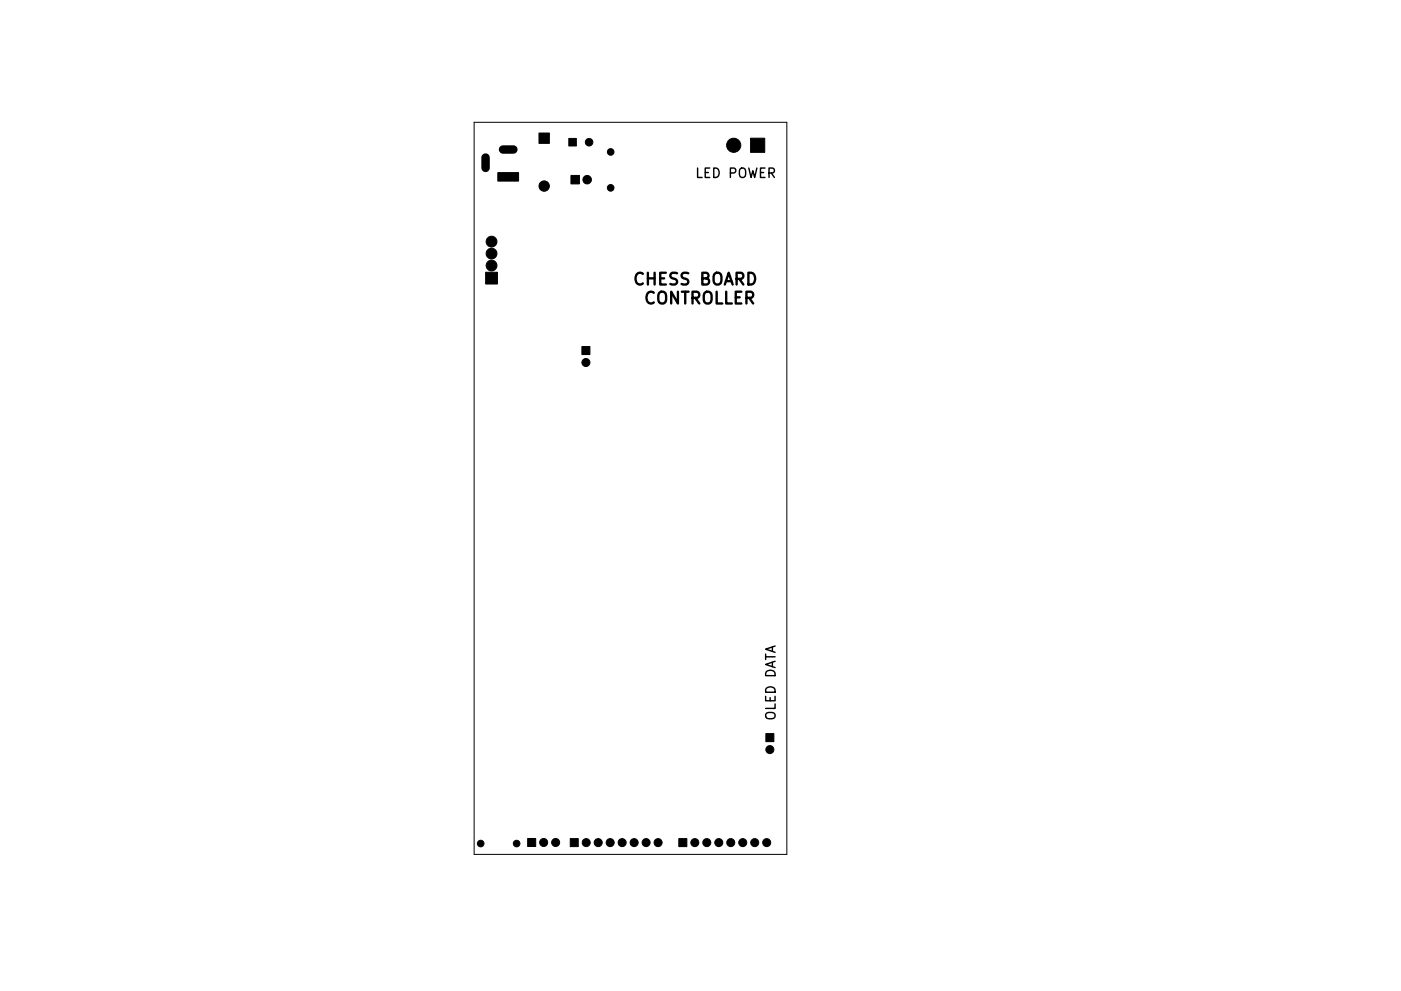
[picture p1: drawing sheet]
<svg xmlns="http://www.w3.org/2000/svg" width="297mm" height="210mm" viewBox="0 0 297 210" stroke-linecap="round" stroke-linejoin="round" font-family="sans-serif">
<defs><g id="words">
<g font-size="3.5">
<text x="135" y="60.5">CHESS BOARD</text>
<text x="136.3" y="64.5">CONTROLLER</text>
</g>
<g font-size="2.8">
<text x="147.6" y="37.7">LED POWER</text>
<text x="164.4" y="153" transform="rotate(-90 164.4 153)">OLED DATA</text>
</g>
</g></defs>
<path d="M100.5 25.9h66.3v155.4h-66.3z" fill="none" stroke="#000" stroke-width=".21"/>
<g fill="#000" stroke="#000" stroke-width=".21">
<path d="M105.5 36.6h4.4v1.8h-4.4zM114.3 28.2h2.2v2.2h-2.2zM120.6 29.4h1.6v1.6h-1.6zM121.1 37.2h1.7v1.8h-1.7zM159.1 29.3h3v3h-3zM103 57.8h2.5v2.5h-2.5zM123.4 73.5h1.7v1.7h-1.7zM162.4 155.6h1.7v1.7h-1.7zM111.9 177.9h1.7v1.7h-1.7zM120.9 177.9h1.7v1.7h-1.7zM143.9 177.9h1.7v1.7h-1.7z"/>
<circle cx="115.4" cy="39.5" r="1.1"/>
<circle cx="124.5" cy="38.1" r=".9"/>
<circle cx="124.9" cy="30.2" r=".8"/>
<circle cx="129.5" cy="32.2" r=".7"/>
<circle cx="129.5" cy="39.9" r=".7"/>
<circle cx="155.6" cy="30.8" r="1.5"/>
<circle cx="104.2" cy="56.3" r="1.14"/>
<circle cx="104.2" cy="53.8" r="1.14"/>
<circle cx="104.2" cy="51.3" r="1.14"/>
<circle cx="124.2" cy="76.9" r=".85"/>
<circle cx="163.2" cy="159" r=".85"/>
<circle cx="101.9" cy="179" r=".7"/>
<circle cx="109.5" cy="179" r=".7"/>
<circle cx="115.3" cy="178.7" r=".85"/>
<circle cx="117.8" cy="178.7" r=".85"/>
<circle cx="124.3" cy="178.8" r=".85"/>
<circle cx="126.8" cy="178.8" r=".85"/>
<circle cx="129.4" cy="178.8" r=".85"/>
<circle cx="131.9" cy="178.8" r=".85"/>
<circle cx="134.4" cy="178.8" r=".85"/>
<circle cx="137" cy="178.8" r=".85"/>
<circle cx="139.5" cy="178.8" r=".85"/>
<circle cx="147.3" cy="178.8" r=".85"/>
<circle cx="149.9" cy="178.8" r=".85"/>
<circle cx="152.4" cy="178.8" r=".85"/>
<circle cx="154.9" cy="178.8" r=".85"/>
<circle cx="157.5" cy="178.8" r=".85"/>
<circle cx="160" cy="178.8" r=".85"/>
<circle cx="162.6" cy="178.8" r=".85"/>
</g>
<path d="M103 33.4v2.2M106.7 31.7h2.1" fill="none" stroke="#000" stroke-width="1.8"/>
<use href="#words"/>
</svg>
